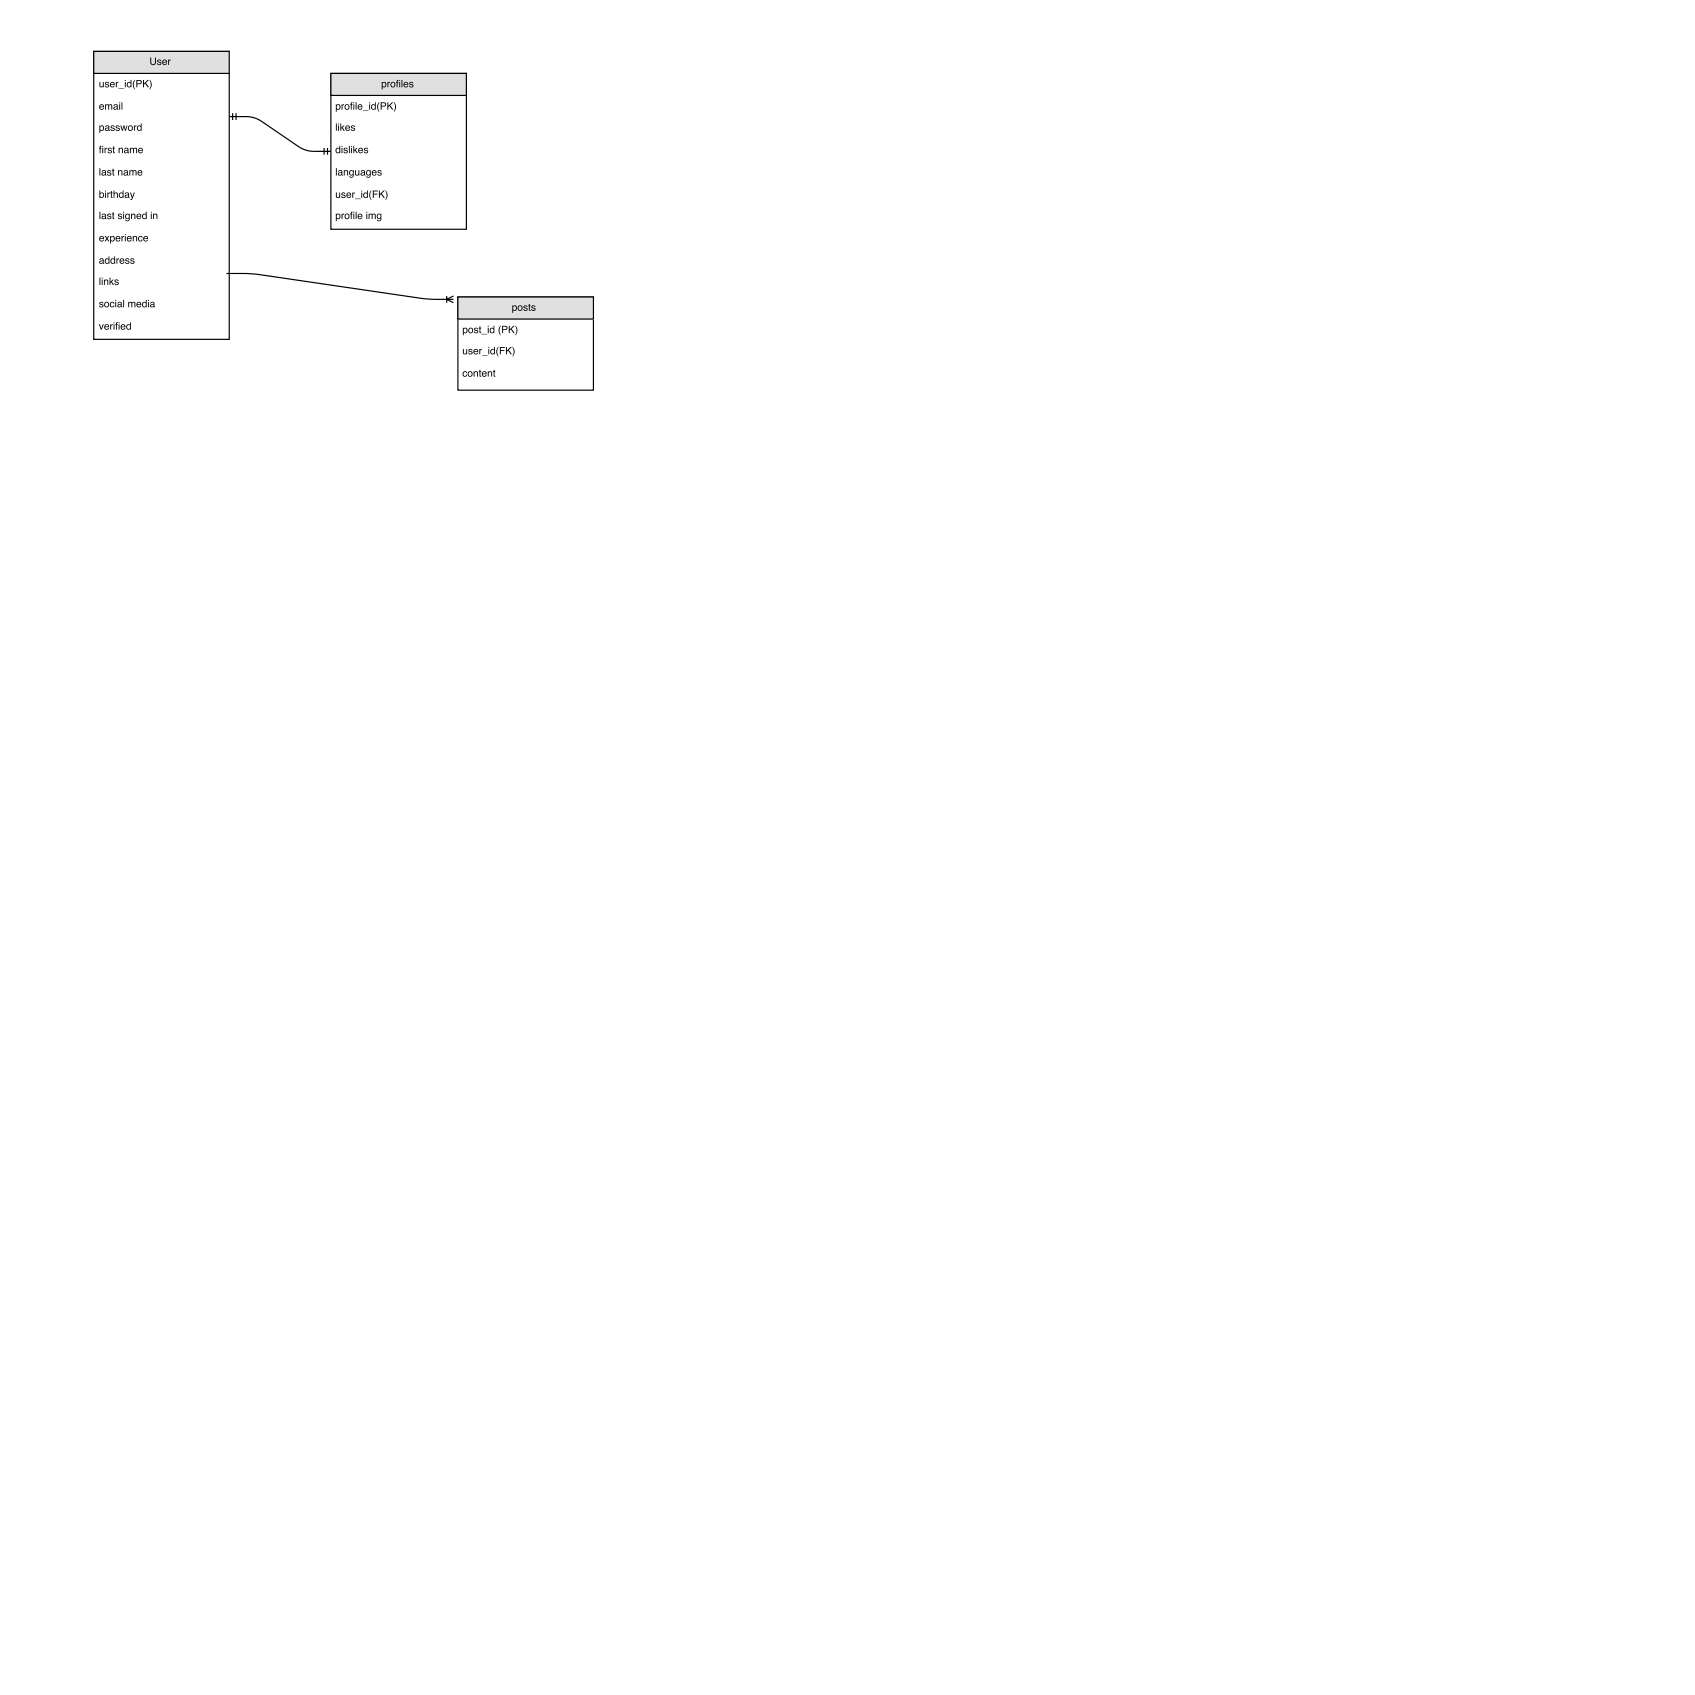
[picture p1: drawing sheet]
<svg xmlns="http://www.w3.org/2000/svg" width="508mm" height="508mm" viewBox="0 0 508 508" stroke-linecap="round" stroke-linejoin="round" font-family="sans-serif">
<path d="M28.1 15.4h40.7v86.4h-40.7z" fill="none" stroke="#000" stroke-width=".35"/>
<path d="M28.1 15.4h40.7v6.6h-40.7z" fill="#e0e0e0"/>
<path d="M28.1 15.4h40.7v6.6h-40.7z" fill="none" stroke="#000" stroke-width=".35"/>
<g fill="#000">
<path d="M45.1 17.3h.3v1.3a.56 .56 0 0 0 .5 .7 .56 .56 0 0 0 .6-.7v-1.3h.3v1.2a.87 .87 0 0 1-.9 1 .87 .87 0 0 1-.8-1zM47.3 18a.64 .64 0 0 1 1.1 .3h-.3a.34 .34 0 0 0-.3-.2 .34 .34 0 0 0-.4 .3h.1a.58 .58 0 0 1 .8 .4 .58 .58 0 0 1-.3 .7l-.7-.1-.2-.4h.3a.39 .39 0 0 0 .4 .3 .39 .39 0 0 0 .3-.3v-.1a.66 .66 0 0 1-.7-.2 .66 .66 0 0 1-.1-.7zM48.8 18.1a.73 .73 0 0 1 .9-.2 .73 .73 0 0 1 .4 .9h-1.2a.45 .45 0 0 0 .4 .5 .45 .45 0 0 0 .5-.3h.3a.8 .8 0 0 1-1.3 .4 .8 .8 0 0 1 0-1.3zM49.1 18.2l-.2 .3h.9l-.3-.4zM50.4 17.9h.3v.3l.5-.3v.2l-.5 .3v1.1h-.3z"/>
<path d="M29.8 24.6h.3v1a.41 .41 0 0 0 .5 .4 .41 .41 0 0 0 .2-.6v-.8h.3v1.6h-.2v-.3a.55 .55 0 0 1-.7 .3 .55 .55 0 0 1-.4-.5zM31.6 24.7a.64 .64 0 0 1 1.1 .3h-.3a.34 .34 0 0 0-.3-.2 .34 .34 0 0 0-.3 .3 .58 .58 0 0 1 .8 .4 .58 .58 0 0 1-.3 .7l-.7-.1-.2-.4h.3a.39 .39 0 0 0 .4 .3 .39 .39 0 0 0 .4-.3l-.1-.1a.66 .66 0 0 1-.7-.2 .66 .66 0 0 1-.1-.7zM33.2 24.8a.73 .73 0 0 1 .9-.2 .73 .73 0 0 1 .3 .9h-1.2a.45 .45 0 0 0 .4 .5 .45 .45 0 0 0 .5-.3h.3a.8 .8 0 0 1-1.2 .4 .8 .8 0 0 1 0-1.3zM33.4 24.9l-.1 .4h.8l-.2-.5zM34.8 24.6h.2v.3l.5-.3v.2l-.5 .3v1.1h-.2zM35.6 26.4l1.7 .2zM37.4 24.6h.3v1.6h-.3zM37.4 24h.3v.3h-.3zM38.4 24.9a.58 .58 0 0 0-.1 .9 .58 .58 0 0 0 .9 0 .58 .58 0 0 0-.1-.9zM38.3 24.7l.6-.1 .3 .2v-.8h.2v2.2h-.2v-.2a.78 .78 0 0 1-1.2-.2 .78 .78 0 0 1 .3-1.1zM40.3 24h.2l-.4 1.7 .4 1.1a1.94 1.94 0 0 1-.2-2.8zM40.9 24h1a.63 .63 0 0 1 .6 .6 .63 .63 0 0 1-.6 .7h-.7v.9h-.3zM41.2 24.2v.8h.6a.38 .38 0 0 0 .4-.4 .38 .38 0 0 0-.4-.4zM42.9 24h.3v1.1l1.1-1.1h.4l-.9 .9 .9 1.3h-.4l-.8-1.1-.3 .3v.8h-.3zM44.8 24a1.79 1.79 0 0 1 0 2.8l.4-1.4z"/>
<path d="M30.2 38a.53 .53 0 0 0-.1 .8 .53 .53 0 0 0 .8 0 .54 .54 0 0 0 0-.7 .54 .54 0 0 0-.7-.1zM29.8 37.6h.3v.3a.75 .75 0 0 1 1.1 0 .75 .75 0 0 1-.1 1.1l-.6 .3-.4-.2v.8h-.3zM31.8 38.7a.35 .35 0 0 0 .4 .3 .35 .35 0 0 0 .2-.5zM31.6 37.8a.71 .71 0 0 1 1.2 .2l.2 1.2-.5-.2a.53 .53 0 0 1-.9 .2 .53 .53 0 0 1 .4-.9l.5-.1a.36 .36 0 0 0-.3-.4 .36 .36 0 0 0-.4 .3h-.3zM33.3 37.7a.64 .64 0 0 1 1.1 .4h-.3a.34 .34 0 0 0-.3-.3 .34 .34 0 0 0-.3 .3v.1a.58 .58 0 0 1 .8 .3 .58 .58 0 0 1-.3 .8l-.7-.2-.2-.4h.3a.39 .39 0 0 0 .4 .4 .39 .39 0 0 0 .3-.4v-.1a.66 .66 0 0 1-.7-.2 .66 .66 0 0 1-.1-.7zM34.9 37.7a.64 .64 0 0 1 1 .4h-.2a.34 .34 0 0 0-.4-.3 .34 .34 0 0 0-.3 .3l.1 .1a.58 .58 0 0 1 .7 .3 .58 .58 0 0 1-.3 .8l-.7-.2-.2-.4h.3a.39 .39 0 0 0 .4 .4 .39 .39 0 0 0 .4-.4l-.1-.1a.66 .66 0 0 1-.7-.2 .66 .66 0 0 1 0-.7zM36.1 37.6h.3l.3 1.3 .3-1.3h.3l.3 1.3 .3-1.3h.3l-.4 1.6h-.3l-.4-1.2-.3 1.2h-.2zM38.6 38.4a.56 .56 0 0 0 1.1 0 .56 .56 0 0 0-1.1 0zM38.3 38.5a.85 .85 0 0 1 1.7 0 .85 .85 0 0 1-1.7 0zM40.2 37.6h.2v.3l.5-.3v.3l-.4 .3-.1 1h-.2zM41.5 38a.58 .58 0 0 0-.1 .9 .58 .58 0 0 0 .8-.1 .58 .58 0 0 0-.1-.8zM41.4 37.7l.5-.1 .3 .2v-.8h.3v2.2h-.3v-.2a.78 .78 0 0 1-1.1-.1 .78 .78 0 0 1 .3-1.2z"/>
<path d="M29.9 31.5a.73 .73 0 0 1 .9-.2 .73 .73 0 0 1 .4 .9h-1.2a.45 .45 0 0 0 .4 .5 .45 .45 0 0 0 .5-.3h.3a.8 .8 0 0 1-1.3 .4 .8 .8 0 0 1 0-1.3zM30.2 31.6l-.2 .4h.9l-.3-.5zM31.5 31.3h.3v.2a.52 .52 0 0 1 .9 0 .53 .53 0 0 1 .6-.2 .53 .53 0 0 1 .4 .5v1.1h-.3v-1.3l-.3-.1-.3 .2-.1 1.2h-.2v-1.1a.36 .36 0 0 0-.5-.3 .36 .36 0 0 0-.2 .5v.9h-.3zM34.3 32.3a.35 .35 0 0 0 .5 .4 .35 .35 0 0 0 .1-.6zM34.2 31.5a.71 .71 0 0 1 1.1 .2l.2 1.2-.4-.2a.53 .53 0 0 1-.9 .1 .53 .53 0 0 1 .3-.8l.5-.2a.36 .36 0 0 0-.3-.3 .36 .36 0 0 0-.4 .3h-.2zM35.8 31.3h.2v1.6h-.2zM35.8 30.7h.2v.3h-.2zM36.4 30.7h.3v2.2h-.3z"/>
<path d="M29.8 57.1h.3v.8a.73 .73 0 0 1 1.1 .6 .73 .73 0 0 1-1.1 .6v.2h-.3zM30.2 58.1a.57 .57 0 0 0-.2 .8 .57 .57 0 0 0 .9 .1 .57 .57 0 0 0-.1-.9l-.3-.2zM31.5 57.8h.3v1.5h-.3zM31.5 57.2h.3v.3h-.3zM32.2 57.7h.3v.3l.5-.3v.3l-.5 .3v1h-.3zM33.3 57.3h.2v.4h.3v.3h-.3v1l.3 .3-.5-.1v-1.2h-.3zM34.1 57.1h.2v.9a.56 .56 0 0 1 .7-.3 .56 .56 0 0 1 .4 .6v1h-.3v-1a.39 .39 0 0 0-.5-.4 .39 .39 0 0 0-.3 .6v.8h-.2zM36 58.1a.58 .58 0 0 0-.1 .9 .58 .58 0 0 0 .9 0 .58 .58 0 0 0-.1-.9zM36 57.8l.5-.1 .3 .2v-.8h.3v2.2h-.3v-.2a.78 .78 0 0 1-1.2-.1 .78 .78 0 0 1 .4-1.2zM37.7 58.8a.35 .35 0 0 0 .4 .3 .35 .35 0 0 0 .2-.5zM37.5 57.9a.71 .71 0 0 1 1.2 .2l.2 1.2-.5-.2a.53 .53 0 0 1-.9 .2 .53 .53 0 0 1 .4-.9l.5-.1a.36 .36 0 0 0-.3-.4 .36 .36 0 0 0-.4 .3h-.2zM39 57.7h.3l.4 1.3 .4-1.3h.3l-.3 1a1.23 1.23 0 0 1-.9 1.3l-.1-.3h.3l.2-.3z"/>
<path d="M29.8 50.4h.3v2.2h-.3zM30.7 52.1a.35 .35 0 0 0 .5 .3 .35 .35 0 0 0 .2-.5zM30.6 51.2a.71 .71 0 0 1 1.2 .2l.1 1.2-.4-.2a.53 .53 0 0 1-.9 .2 .53 .53 0 0 1 .3-.9l.6-.1a.36 .36 0 0 0-.3-.4 .36 .36 0 0 0-.4 .3h-.3zM32.3 51.1a.64 .64 0 0 1 1.1 .4h-.3a.34 .34 0 0 0-.3-.3 .34 .34 0 0 0-.4 .3l.1 .1a.58 .58 0 0 1 .8 .3 .58 .58 0 0 1-.3 .8l-.7-.2-.2-.4h.3a.39 .39 0 0 0 .4 .4 .39 .39 0 0 0 .3-.4v-.1a.66 .66 0 0 1-.7-.2 .66 .66 0 0 1-.1-.7zM33.8 50.6h.2v.4h.3v.3h-.3v1l.3 .3-.5-.1v-1.2h-.2zM35.4 51h.3v.3a.57 .57 0 0 1 .6-.3 .57 .57 0 0 1 .4 .6v1h-.3v-1a.39 .39 0 0 0-.4-.3 .39 .39 0 0 0-.3 .5v.8h-.3zM37.3 52.1a.35 .35 0 0 0 .5 .3 .35 .35 0 0 0 .2-.5zM37.2 51.2a.71 .71 0 0 1 1.2 .2l.1 1.2-.4-.2a.53 .53 0 0 1-.9 .2 .53 .53 0 0 1 .3-.9l.6-.1a.36 .36 0 0 0-.3-.4 .36 .36 0 0 0-.4 .3h-.3zM38.8 51h.3v.3a.52 .52 0 0 1 .9 0 .53 .53 0 0 1 .6-.3 .53 .53 0 0 1 .3 .6v1h-.2l-.1-1.2-.2-.2-.4 .3v1.1h-.3v-1a.36 .36 0 0 0-.4-.4 .36 .36 0 0 0-.2 .6v.8h-.3zM41.5 51.2a.73 .73 0 0 1 .8-.1 .73 .73 0 0 1 .4 .8h-1.2a.45 .45 0 0 0 .4 .5 .45 .45 0 0 0 .5-.3h.3a.8 .8 0 0 1-1.2 .4 .8 .8 0 0 1 0-1.3zM41.7 51.4l-.2 .3h.9l-.3-.4z"/>
<path d="M30 43.9l.4-.2-.2 .4 .2 .5h-.2v1.3h-.3v-1.3h-.2zM30.7 44.3h.2v1.6h-.2zM30.7 43.7h.2v.3h-.2zM31.4 44.3h.2v.3l.5-.3v.3l-.4 .3-.1 1h-.2zM32.5 44.4a.64 .64 0 0 1 1 .4h-.2a.34 .34 0 0 0-.4-.3 .34 .34 0 0 0-.3 .3l.1 .1a.58 .58 0 0 1 .8 .3 .58 .58 0 0 1-.4 .8l-.7-.2-.1-.4h.2a.39 .39 0 0 0 .4 .4 .39 .39 0 0 0 .4-.4l-.1-.1a.66 .66 0 0 1-.6-.2 .66 .66 0 0 1-.1-.7zM33.9 43.9h.3v.4h.3v.3h-.3v1l.3 .3-.5-.1-.1-1.2h-.2zM35.6 44.3h.2v.3a.57 .57 0 0 1 .7-.3 .57 .57 0 0 1 .4 .6v1h-.3v-1a.39 .39 0 0 0-.5-.3 .39 .39 0 0 0-.3 .5v.8h-.2zM37.5 45.4a.35 .35 0 0 0 .5 .3 .35 .35 0 0 0 .1-.5zM37.4 44.5a.71 .71 0 0 1 1.1 .2l.2 1.2-.4-.2a.53 .53 0 0 1-.9 .2 .53 .53 0 0 1 .3-.9l.5-.1a.36 .36 0 0 0-.3-.4 .36 .36 0 0 0-.4 .3h-.2zM39 44.3h.2v.3a.52 .52 0 0 1 .9 0 .53 .53 0 0 1 .6-.3 .53 .53 0 0 1 .4 .6v1h-.3v-1.2l-.2-.2-.4 .3v1.1h-.3v-1a.36 .36 0 0 0-.5-.4 .36 .36 0 0 0-.2 .6v.8h-.2zM41.6 44.5a.73 .73 0 0 1 .9-.1 .73 .73 0 0 1 .4 .8h-1.2a.45 .45 0 0 0 .3 .5 .45 .45 0 0 0 .6-.3h.2a.8 .8 0 0 1-1.2 .4 .8 .8 0 0 1 0-1.3zM41.8 44.7l-.1 .3h.9l-.3-.4z"/>
<path d="M29.8 63.5h.3v2.2h-.3zM30.7 65.1a.35 .35 0 0 0 .5 .4 .35 .35 0 0 0 .2-.6zM30.6 64.3a.71 .71 0 0 1 1.2 .2l.1 1.2-.4-.2a.53 .53 0 0 1-.9 .1 .53 .53 0 0 1 .3-.8l.6-.2a.36 .36 0 0 0-.3-.3 .36 .36 0 0 0-.4 .3h-.3zM32.3 64.2a.64 .64 0 0 1 1.1 .4h-.3a.34 .34 0 0 0-.3-.3 .34 .34 0 0 0-.4 .3l.1 .1a.58 .58 0 0 1 .8 .3 .58 .58 0 0 1-.3 .7l-.7-.1-.2-.4h.3a.39 .39 0 0 0 .4 .3 .39 .39 0 0 0 .3-.3v-.1a.66 .66 0 0 1-.7-.2 .66 .66 0 0 1-.1-.7zM33.8 63.6h.2v.5h.3v.2h-.3v1.1l.3 .3-.5-.2v-1.2h-.2zM35.5 64.2a.64 .64 0 0 1 1.1 .4h-.3a.34 .34 0 0 0-.3-.3 .34 .34 0 0 0-.3 .3v.1a.58 .58 0 0 1 .8 .3 .58 .58 0 0 1-.3 .7l-.7-.1-.2-.4h.3a.39 .39 0 0 0 .4 .3 .39 .39 0 0 0 .3-.3v-.1a.66 .66 0 0 1-.7-.2 .66 .66 0 0 1-.1-.7zM36.9 64.1h.3v1.6h-.3zM36.9 63.5h.3v.3h-.3zM37.7 64.3l.5-.2 .5 .2v-.2h.2v1.5a.7 .7 0 0 1-.5 .7 .7 .7 0 0 1-.8-.4h.2a.46 .46 0 0 0 .6 .2 .46 .46 0 0 0 .2-.6 .76 .76 0 0 1-1.1-.1 .76 .76 0 0 1 .2-1.1zM37.9 64.4a.57 .57 0 0 0-.1 .9 .57 .57 0 0 0 .8 0 .57 .57 0 0 0-.1-.9zM39.3 64.1h.3v.2a.57 .57 0 0 1 .6-.2 .57 .57 0 0 1 .4 .6v1h-.3v-1a.39 .39 0 0 0-.4-.4 .39 .39 0 0 0-.3 .6v.8h-.3zM41.1 64.3a.73 .73 0 0 1 .9-.2 .73 .73 0 0 1 .4 .9h-1.2a.45 .45 0 0 0 .3 .5 .45 .45 0 0 0 .6-.3h.2a.8 .8 0 0 1-1.2 .4 .8 .8 0 0 1 0-1.3zM41.3 64.4l-.1 .4h.9l-.3-.5zM43 64.5a.58 .58 0 0 0-.1 .8 .58 .58 0 0 0 .9 0 .58 .58 0 0 0-.2-.9zM42.9 64.2l.5-.1 .3 .2v-.8h.3v2.2h-.2v-.2a.78 .78 0 0 1-1.2-.2 .78 .78 0 0 1 .3-1.1zM45.2 64.1h.3v1.6h-.3zM45.2 63.5h.3v.3h-.3zM45.9 64.1h.3v.2a.57 .57 0 0 1 .6-.2 .57 .57 0 0 1 .4 .6v1h-.3v-1a.39 .39 0 0 0-.4-.4 .39 .39 0 0 0-.3 .6v.8h-.3z"/>
<path d="M30.1 78.5a.35 .35 0 0 0 .4 .4 .35 .35 0 0 0 .2-.6zM29.9 77.7a.71 .71 0 0 1 1.2 .2l.2 1.2-.5-.2a.53 .53 0 0 1-.9 .1 .53 .53 0 0 1 .4-.8l.5-.2a.36 .36 0 0 0-.3-.3 .36 .36 0 0 0-.4 .3h-.3zM31.8 77.9a.58 .58 0 0 0-.1 .8 .58 .58 0 0 0 .9 0 .58 .58 0 0 0-.1-.9zM31.7 77.6l.6-.1 .3 .2v-.8h.2v2.2h-.2v-.2a.78 .78 0 0 1-1.2-.2 .78 .78 0 0 1 .3-1.1zM33.5 77.9a.58 .58 0 0 0-.1 .8 .58 .58 0 0 0 .9 0 .58 .58 0 0 0-.2-.9zM33.4 77.6l.6-.1 .3 .2v-.8h.2v2.2h-.2v-.2a.78 .78 0 0 1-1.2-.2 .78 .78 0 0 1 .3-1.1zM34.9 77.5h.3v.3l.5-.3v.3l-.5 .2v1.1h-.3zM36 77.7a.73 .73 0 0 1 .9-.1 .73 .73 0 0 1 .4 .8h-1.2a.45 .45 0 0 0 .4 .5 .45 .45 0 0 0 .5-.3h.3a.8 .8 0 0 1-1.3 .4 .8 .8 0 0 1 0-1.3zM36.3 77.8l-.2 .4h.9l-.3-.5zM37.7 77.6a.64 .64 0 0 1 1.1 .4h-.3a.34 .34 0 0 0-.3-.3 .34 .34 0 0 0-.3 .3v.1a.58 .58 0 0 1 .8 .3 .58 .58 0 0 1-.3 .7l-.7-.1-.2-.4h.3a.39 .39 0 0 0 .4 .3 .39 .39 0 0 0 .4-.3l-.1-.1a.66 .66 0 0 1-.7-.2 .66 .66 0 0 1-.1-.7zM39.3 77.6a.64 .64 0 0 1 1 .4h-.2a.34 .34 0 0 0-.4-.3 .34 .34 0 0 0-.3 .3l.1 .1a.58 .58 0 0 1 .7 .3 .58 .58 0 0 1-.3 .7l-.7-.1-.2-.4h.3a.39 .39 0 0 0 .4 .3 .39 .39 0 0 0 .4-.3l-.1-.1a.66 .66 0 0 1-.6-.2 .66 .66 0 0 1-.1-.7z"/>
<path d="M29.9 71a.73 .73 0 0 1 .9-.2 .73 .73 0 0 1 .4 .9h-1.2a.45 .45 0 0 0 .4 .5 .45 .45 0 0 0 .5-.3h.3a.8 .8 0 0 1-1.3 .4 .8 .8 0 0 1 0-1.3zM30.2 71.1l-.2 .4h.9l-.3-.5zM31.4 70.8h.3l.4 .6 .4-.6h.3l-.6 .8 .6 .8h-.3l-.4-.6-.4 .6h-.4l.6-.8zM33.4 71.1a.53 .53 0 0 0-.1 .8 .53 .53 0 0 0 .8 0 .54 .54 0 0 0 0-.7 .54 .54 0 0 0-.7-.1zM33 70.8h.3v.2a.75 .75 0 0 1 1.1 0 .75 .75 0 0 1-.1 1.1l-.5 .3-.5-.2v.8h-.3zM34.9 71a.73 .73 0 0 1 .9-.2 .73 .73 0 0 1 .3 .9h-1.2a.45 .45 0 0 0 .4 .5 .45 .45 0 0 0 .5-.3h.3a.8 .8 0 0 1-1.2 .4 .8 .8 0 0 1 0-1.3zM35.1 71.1l-.2 .4h.9l-.3-.5zM36.4 70.8h.3v.3l.5-.3v.3l-.5 .2v1.1h-.3zM37.4 70.8h.3v1.6h-.3zM37.4 70.2h.3v.3h-.3zM38.2 71a.73 .73 0 0 1 .9-.2 .73 .73 0 0 1 .4 .9h-1.2a.45 .45 0 0 0 .4 .5 .45 .45 0 0 0 .5-.3h.3a.8 .8 0 0 1-1.3 .4 .8 .8 0 0 1 0-1.3zM38.5 71.1l-.2 .4h.9l-.3-.5zM39.8 70.8h.3v.2a.57 .57 0 0 1 .6-.2 .57 .57 0 0 1 .4 .6v1h-.3v-1a.39 .39 0 0 0-.4-.4 .39 .39 0 0 0-.3 .6v.8h-.3zM41.6 71a.65 .65 0 0 1 .7-.2 .65 .65 0 0 1 .5 .5h-.3a.44 .44 0 0 0-.6-.3 .44 .44 0 0 0-.2 .6 .42 .42 0 0 0 .3 .6 .42 .42 0 0 0 .5-.4h.3a.75 .75 0 0 1-1.1 .5 .75 .75 0 0 1-.2-1.1zM43.2 71a.73 .73 0 0 1 .8-.2 .73 .73 0 0 1 .4 .9h-1.2a.45 .45 0 0 0 .4 .5 .45 .45 0 0 0 .5-.3h.3a.8 .8 0 0 1-1.2 .4 .8 .8 0 0 1 0-1.3zM43.4 71.1l-.2 .4h.9l-.3-.5z"/>
<path d="M29.8 83.3h.3v2.1h-.3zM30.5 83.9h.3v1.5h-.3zM30.5 83.3h.3v.3h-.3zM31.2 83.8h.2v.3a.57 .57 0 0 1 .7-.3 .57 .57 0 0 1 .4 .6v1h-.3v-1a.39 .39 0 0 0-.5-.3 .39 .39 0 0 0-.3 .5v.8h-.2zM32.9 83.3h.2v1.2l.7-.7h.4l-.7 .6 .7 1h-.4l-.4-.8-.3 .2v.6h-.2zM34.5 83.9a.64 .64 0 0 1 1.1 .4h-.3a.34 .34 0 0 0-.3-.3 .34 .34 0 0 0-.4 .3l.1 .1a.58 .58 0 0 1 .8 .3 .58 .58 0 0 1-.3 .8l-.7-.2-.2-.4h.3a.39 .39 0 0 0 .4 .4 .39 .39 0 0 0 .3-.4 .66 .66 0 0 1-.7-.3 .66 .66 0 0 1-.1-.7z"/>
<path d="M29.6 97.3h.4l.4 1.3 .4-1.3h.3l-.6 1.5h-.3zM31.5 97.5a.73 .73 0 0 1 .9-.2 .73 .73 0 0 1 .3 .8h-1.1a.45 .45 0 0 0 .3 .6 .45 .45 0 0 0 .5-.4h.3a.8 .8 0 0 1-1.2 .5 .8 .8 0 0 1 0-1.3zM31.7 97.6l-.1 .3h.8l-.2-.4zM33.1 97.3h.2v.2l.5-.3v.3l-.4 .3-.1 1h-.2zM34.1 97.3h.2v1.5h-.2zM34.1 96.7h.2v.3h-.2zM34.9 96.8l.4-.2-.2 .5 .2 .4h-.2v1.3h-.3v-1.3h-.2zM35.6 97.3h.3v1.5h-.3zM35.6 96.7h.3v.3h-.3zM36.4 97.5a.73 .73 0 0 1 .9-.2 .73 .73 0 0 1 .3 .8h-1.1a.45 .45 0 0 0 .3 .6 .45 .45 0 0 0 .5-.4h.3a.8 .8 0 0 1-1.2 .5 .8 .8 0 0 1 0-1.3zM36.6 97.6l-.1 .3h.8l-.2-.4zM38.2 97.6a.58 .58 0 0 0-.1 .9 .58 .58 0 0 0 .9 0 .58 .58 0 0 0-.1-.9zM38.2 97.3l.5-.1 .3 .3v-.8h.2v2.1h-.2v-.2a.78 .78 0 0 1-1.2-.1 .78 .78 0 0 1 .4-1.2z"/>
<path d="M29.9 90.6a.64 .64 0 0 1 1.1 .4h-.3a.34 .34 0 0 0-.3-.3 .34 .34 0 0 0-.3 .3l.1 .1a.58 .58 0 0 1 .7 .3 .58 .58 0 0 1-.3 .8l-.7-.2-.2-.4h.3a.39 .39 0 0 0 .4 .4 .39 .39 0 0 0 .4-.4h-.1a.66 .66 0 0 1-.7-.3 .66 .66 0 0 1-.1-.7zM31.5 91.3a.56 .56 0 0 0 1.1 0 .56 .56 0 0 0-1.1 0zM31.2 91.4a.85 .85 0 0 1 1.7 0 .85 .85 0 0 1-1.7 0zM33.1 90.7a.65 .65 0 0 1 .7-.2 .65 .65 0 0 1 .5 .6h-.3a.44 .44 0 0 0-.5-.3 .44 .44 0 0 0-.3 .6 .42 .42 0 0 0 .3 .6 .42 .42 0 0 0 .5-.4h.3a.75 .75 0 0 1-1.1 .5 .75 .75 0 0 1-.2-1.2zM34.6 90.6h.2v1.5h-.2zM34.6 90h.2v.3h-.2zM35.5 91.6a.35 .35 0 0 0 .4 .3 .35 .35 0 0 0 .2-.5zM35.3 90.7a.71 .71 0 0 1 1.2 .3l.2 1.2-.5-.3a.53 .53 0 0 1-.9 .2 .53 .53 0 0 1 .4-.9l.5-.1a.36 .36 0 0 0-.3-.4 .36 .36 0 0 0-.4 .3h-.2zM36.9 90h.3v2.1h-.3zM38.5 90.6h.2v.2a.52 .52 0 0 1 .9 0 .53 .53 0 0 1 .6-.3 .53 .53 0 0 1 .4 .6v1h-.3v-1.2l-.2-.1-.4 .2v1.1h-.3v-1a.36 .36 0 0 0-.5-.3 .36 .36 0 0 0-.2 .5v.8h-.2zM41.1 90.8a.73 .73 0 0 1 .9-.2 .73 .73 0 0 1 .4 .8h-1.2a.45 .45 0 0 0 .3 .6 .45 .45 0 0 0 .6-.4h.2a.8 .8 0 0 1-1.2 .5 .8 .8 0 0 1 0-1.3zM41.3 90.9l-.1 .3h.9l-.3-.4zM43 90.9a.58 .58 0 0 0-.1 .9 .58 .58 0 0 0 .9 0 .58 .58 0 0 0-.2-.9zM42.9 90.6l.5-.1 .3 .3v-.8h.3v2.1h-.2v-.2a.78 .78 0 0 1-1.2-.1 .78 .78 0 0 1 .3-1.2zM44.4 90.6h.3v1.5h-.3zM44.4 90h.3v.3h-.3zM45.3 91.6a.35 .35 0 0 0 .5 .3 .35 .35 0 0 0 .1-.5zM45.2 90.7a.71 .71 0 0 1 1.1 .3l.2 1.2-.4-.3a.53 .53 0 0 1-.9 .2 .53 .53 0 0 1 .3-.9l.5-.1a.36 .36 0 0 0-.3-.4 .36 .36 0 0 0-.4 .3h-.2z"/>
</g>
<path d="M99.2 22h40.7v46.8h-40.7z" fill="#fff"/>
<path d="M99.2 22h40.7v46.8h-40.7z" fill="none" stroke="#000" stroke-width=".35"/>
<path d="M99.2 22h40.7v6.6h-40.7z" fill="#e0e0e0"/>
<path d="M68.8 35h5.8l2 .4 1.9 1 12.3 8.3 2.6 .7h5.8M69.8 34v2M70.8 34v2M99.2 22h40.7v6.6h-40.7zM97.2 44.4v2M98.2 44.4v2" fill="none" stroke="#000" stroke-width=".35"/>
<g fill="#000">
<path d="M100.7 37h.3v2.2h-.3zM101.4 37.6h.3v1.6h-.3zM101.4 37h.3v.3h-.3zM102.1 37h.2v1.3l.7-.7h.4l-.6 .6 .6 1h-.3l-.5-.8-.3 .2v.6h-.2zM103.7 37.8a.73 .73 0 0 1 .9-.1 .73 .73 0 0 1 .4 .8h-1.2a.45 .45 0 0 0 .4 .5 .45 .45 0 0 0 .5-.3h.3a.8 .8 0 0 1-1.3 .4 .8 .8 0 0 1 0-1.3zM103.9 38l-.1 .3h.9l-.3-.4zM105.4 37.7a.64 .64 0 0 1 1.1 .4h-.3a.34 .34 0 0 0-.3-.3 .34 .34 0 0 0-.3 .3v.1a.58 .58 0 0 1 .8 .3 .58 .58 0 0 1-.3 .8l-.7-.2-.2-.4h.3a.39 .39 0 0 0 .4 .4 .39 .39 0 0 0 .3-.4v-.1a.66 .66 0 0 1-.7-.2 .66 .66 0 0 1-.1-.7z"/>
<path d="M101.1 31.6a.53 .53 0 0 0-.1 .8 .53 .53 0 0 0 .8 0 .54 .54 0 0 0 0-.7 .54 .54 0 0 0-.7-.1zM100.7 31.3h.3v.2a.75 .75 0 0 1 1.1 0 .75 .75 0 0 1-.1 1.1l-.6 .3-.4-.2v.8h-.3zM102.4 31.3h.3v.3l.5-.3v.2l-.5 .3v1.1h-.3zM103.6 32a.56 .56 0 0 0 1.1 0 .56 .56 0 0 0-1.1 0zM103.3 32.1a.85 .85 0 0 1 1.7 0 .85 .85 0 0 1-1.7 0zM105.3 30.8l.4-.1-.2 .4 .2 .4h-.2v1.4h-.3v-1.4h-.2zM106 31.3h.3v1.6h-.3zM106 30.7h.3v.3h-.3zM106.7 30.7h.2v2.2h-.2zM107.5 31.5a.73 .73 0 0 1 .8-.2 .73 .73 0 0 1 .4 .9h-1.2a.45 .45 0 0 0 .4 .5 .45 .45 0 0 0 .5-.3h.3a.8 .8 0 0 1-1.3 .4 .8 .8 0 0 1 .1-1.3zM107.7 31.6l-.2 .4h.9l-.3-.5zM108.8 33.1l1.7 .2zM110.7 31.3h.3v1.6h-.3zM110.7 30.7h.3v.3h-.3zM111.7 31.6a.58 .58 0 0 0-.1 .9 .58 .58 0 0 0 .9 0 .58 .58 0 0 0-.2-.9zM111.6 31.4l.5-.1 .3 .2v-.8h.3v2.2h-.2v-.2a.78 .78 0 0 1-1.2-.2 .78 .78 0 0 1 .3-1.1zM113.6 30.7h.2l-.4 1.7 .4 1.1a1.94 1.94 0 0 1-.2-2.8zM114.2 30.7h1a.63 .63 0 0 1 .6 .6 .63 .63 0 0 1-.6 .7h-.7v.9h-.3zM114.5 30.9v.8h.6a.38 .38 0 0 0 .4-.4 .38 .38 0 0 0-.4-.4zM116.2 30.7h.3v1.1l1-1.1h.4l-.9 .9 1 1.3h-.4l-.8-1.1-.3 .3v.8h-.3zM118.1 30.7a1.79 1.79 0 0 1 0 2.8l.4-1.4z"/>
<path d="M114.9 24.9a.53 .53 0 0 0-.2 .8 .53 .53 0 0 0 .8 0 .54 .54 0 0 0 0-.7 .54 .54 0 0 0-.6-.1zM114.5 24.6h.2v.2a.75 .75 0 0 1 1.1 0 .75 .75 0 0 1 0 1.1l-.6 .3-.5-.2v.8h-.2zM116.2 24.6h.3v.3l.5-.3v.2l-.5 .3v1.1h-.3zM117.3 25.3a.56 .56 0 0 0 1.1 0 .56 .56 0 0 0-1.1 0zM117.1 25.4a.81 .81 0 0 1 1.6 0 .81 .81 0 0 1-1.6 0zM119 24.1l.5-.1-.3 .4 .3 .4h-.3v1.4h-.2v-1.4h-.3zM119.7 24.6h.3v1.6h-.3zM119.7 24h.3v.3h-.3zM120.4 24h.3v2.2h-.3zM121.2 24.8a.73 .73 0 0 1 .9-.2 .73 .73 0 0 1 .4 .9h-1.2a.45 .45 0 0 0 .3 .5 .45 .45 0 0 0 .6-.3h.2a.8 .8 0 0 1-1.2 .4 .8 .8 0 0 1 0-1.3zM121.4 24.9l-.1 .4h.9l-.3-.5zM122.9 24.7a.64 .64 0 0 1 1.1 .3h-.3a.34 .34 0 0 0-.4-.2 .34 .34 0 0 0-.3 .3h.1a.58 .58 0 0 1 .8 .4 .58 .58 0 0 1-.3 .7l-.8-.1-.1-.4h.2a.39 .39 0 0 0 .4 .3 .39 .39 0 0 0 .4-.3l-.1-.1a.66 .66 0 0 1-.6-.2 .66 .66 0 0 1-.1-.7z"/>
<path d="M100.7 50.4h.3v2.2h-.3zM101.6 52.1a.35 .35 0 0 0 .5 .3 .35 .35 0 0 0 .2-.5zM101.5 51.2a.71 .71 0 0 1 1.2 .2l.1 1.2-.4-.2a.53 .53 0 0 1-.9 .2 .53 .53 0 0 1 .3-.9l.6-.1a.36 .36 0 0 0-.3-.4 .36 .36 0 0 0-.4 .3h-.3zM103.1 51h.3v.3a.57 .57 0 0 1 .6-.3 .57 .57 0 0 1 .4 .6v1h-.3v-1a.39 .39 0 0 0-.4-.3 .39 .39 0 0 0-.3 .5v.8h-.3zM104.9 51.2l.5-.2 .4 .3v-.2h.3v1.4a.7 .7 0 0 1-.5 .8 .7 .7 0 0 1-.9-.5h.3a.46 .46 0 0 0 .6 .2 .46 .46 0 0 0 .2-.6 .76 .76 0 0 1-1.1-.1 .76 .76 0 0 1 .2-1.1zM105.1 51.4a.57 .57 0 0 0-.1 .8 .57 .57 0 0 0 .8 .1 .57 .57 0 0 0-.1-.9zM106.5 51h.3v1.1a.41 .41 0 0 0 .5 .3 .41 .41 0 0 0 .2-.6v-.8h.3v1.6h-.3v-.2a.55 .55 0 0 1-.6 .3 .55 .55 0 0 1-.4-.6zM108.4 52.1a.35 .35 0 0 0 .5 .3 .35 .35 0 0 0 .2-.5zM108.3 51.2a.71 .71 0 0 1 1.1 .2l.2 1.2-.4-.2a.53 .53 0 0 1-.9 .2 .53 .53 0 0 1 .3-.9l.6-.1a.36 .36 0 0 0-.4-.4 .36 .36 0 0 0-.4 .3h-.2zM110 51.2l.4-.2 .5 .3v-.2h.3v1.4a.7 .7 0 0 1-.5 .8 .7 .7 0 0 1-.9-.5h.3a.46 .46 0 0 0 .6 .2 .46 .46 0 0 0 .2-.6 .76 .76 0 0 1-1.1-.1 .76 .76 0 0 1 .2-1.1zM110.2 51.4a.57 .57 0 0 0-.2 .8 .57 .57 0 0 0 .9 .1 .57 .57 0 0 0-.1-.9zM111.7 51.2a.73 .73 0 0 1 .9-.1 .73 .73 0 0 1 .3 .8h-1.1a.45 .45 0 0 0 .3 .5 .45 .45 0 0 0 .6-.3h.2a.8 .8 0 0 1-1.2 .4 .8 .8 0 0 1 0-1.3zM111.9 51.4l-.1 .3h.9l-.3-.4zM113.4 51.1a.64 .64 0 0 1 1 .4h-.2a.34 .34 0 0 0-.4-.3 .34 .34 0 0 0-.3 .3l.1 .1a.58 .58 0 0 1 .8 .3 .58 .58 0 0 1-.4 .8l-.7-.2-.1-.4h.2a.39 .39 0 0 0 .4 .4 .39 .39 0 0 0 .4-.4l-.1-.1a.66 .66 0 0 1-.6-.2 .66 .66 0 0 1-.1-.7z"/>
<path d="M100.7 57.7h.3v1.1a.41 .41 0 0 0 .5 .3 .41 .41 0 0 0 .2-.6v-.8h.3v1.6h-.2v-.2a.55 .55 0 0 1-.7 .3 .55 .55 0 0 1-.4-.6zM102.5 57.8a.64 .64 0 0 1 1.1 .4h-.3a.34 .34 0 0 0-.3-.3 .34 .34 0 0 0-.3 .3l.1 .1a.58 .58 0 0 1 .7 .3 .58 .58 0 0 1-.3 .8l-.7-.2-.2-.4h.3a.39 .39 0 0 0 .4 .4 .39 .39 0 0 0 .4-.4h-.1a.66 .66 0 0 1-.7-.3 .66 .66 0 0 1-.1-.7zM104.1 57.9a.73 .73 0 0 1 .9-.1 .73 .73 0 0 1 .3 .8h-1.1a.45 .45 0 0 0 .3 .5 .45 .45 0 0 0 .5-.3h.3a.8 .8 0 0 1-1.2 .4 .8 .8 0 0 1 0-1.3zM104.3 58.1l-.1 .3h.8l-.2-.4zM105.7 57.7h.2v.3l.5-.3v.3l-.4 .3-.1 1h-.2zM106.5 59.6l1.7 .1zM108.4 57.8h.2v1.5h-.2zM108.4 57.2h.2v.3h-.2zM109.3 58.1a.58 .58 0 0 0-.1 .9 .58 .58 0 0 0 .9 0 .58 .58 0 0 0-.1-.9zM109.2 57.8l.6-.1 .3 .2v-.8h.2v2.2h-.2v-.2a.78 .78 0 0 1-1.2-.1 .78 .78 0 0 1 .3-1.2zM111.2 57.1h.2l-.4 1.7 .4 1.2a1.94 1.94 0 0 1-.2-2.9zM111.8 57.2h1.5v.2h-1.2v.7h1.1v.2h-1.1v1h-.3zM113.6 57.2h.3v1l1.1-1h.4l-.9 .8 .9 1.3h-.4l-.7-1.1-.4 .4v.7h-.3zM115.5 57.1a1.79 1.79 0 0 1 0 2.9l.5-1.5z"/>
<path d="M101 44.7a.58 .58 0 0 0-.1 .9 .58 .58 0 0 0 .9-.1 .58 .58 0 0 0-.1-.8zM100.9 44.4l.6-.1 .3 .2v-.8h.2v2.2h-.2v-.2a.78 .78 0 0 1-1.2-.1 .78 .78 0 0 1 .3-1.2zM102.4 44.3h.3v1.6h-.3zM102.4 43.7h.3v.3h-.3zM103.2 44.4a.64 .64 0 0 1 1.1 .4h-.3a.34 .34 0 0 0-.3-.3 .34 .34 0 0 0-.3 .3v.1a.58 .58 0 0 1 .8 .3 .58 .58 0 0 1-.3 .8l-.7-.2-.2-.4h.3a.39 .39 0 0 0 .4 .4 .39 .39 0 0 0 .3-.4v-.1a.66 .66 0 0 1-.7-.2 .66 .66 0 0 1-.1-.7zM104.6 43.7h.3v2.2h-.3zM105.3 44.3h.3v1.6h-.3zM105.3 43.7h.3v.3h-.3zM106 43.7h.2v1.3l.7-.7h.4l-.6 .6 .6 1h-.3l-.5-.8-.3 .2v.6h-.2zM107.6 44.5a.73 .73 0 0 1 .9-.1 .73 .73 0 0 1 .4 .8h-1.2a.45 .45 0 0 0 .3 .5 .45 .45 0 0 0 .6-.3h.2a.8 .8 0 0 1-1.2 .4 .8 .8 0 0 1 0-1.3zM107.8 44.7l-.1 .3h.9l-.3-.4zM109.3 44.4a.64 .64 0 0 1 1.1 .4h-.3a.34 .34 0 0 0-.3-.3 .34 .34 0 0 0-.4 .3l.1 .1a.58 .58 0 0 1 .8 .3 .58 .58 0 0 1-.3 .8l-.7-.2-.2-.4h.3a.39 .39 0 0 0 .4 .4 .39 .39 0 0 0 .3-.4v-.1a.66 .66 0 0 1-.7-.2 .66 .66 0 0 1-.1-.7z"/>
<path d="M101.1 64.4a.53 .53 0 0 0-.1 .8 .53 .53 0 0 0 .8 0 .54 .54 0 0 0 0-.7 .54 .54 0 0 0-.7-.1zM100.7 64.1h.3v.2a.75 .75 0 0 1 1.1 0 .75 .75 0 0 1-.1 1.1l-.6 .3-.4-.2v.8h-.3zM102.4 64.1h.3v.3l.5-.3v.2l-.5 .3v1.1h-.3zM103.6 64.9a.56 .56 0 0 0 1.1 0 .56 .56 0 0 0-1.1 0zM103.3 64.9a.85 .85 0 0 1 1.7 0 .85 .85 0 0 1-1.7 0zM105.3 63.6l.4-.1-.2 .4 .2 .4h-.2v1.4h-.3v-1.4h-.2zM106 64.1h.3v1.6h-.3zM106 63.5h.3v.3h-.3zM106.7 63.5h.2v2.2h-.2zM107.5 64.3a.73 .73 0 0 1 .8-.2 .73 .73 0 0 1 .4 .9h-1.2a.45 .45 0 0 0 .4 .5 .45 .45 0 0 0 .5-.3h.3a.8 .8 0 0 1-1.3 .4 .8 .8 0 0 1 .1-1.3zM107.7 64.4l-.2 .4h.9l-.3-.5zM109.9 64.1h.2v1.6h-.2zM109.9 63.5h.2v.3h-.2zM110.5 64.1h.3v.2a.52 .52 0 0 1 .9 0 .53 .53 0 0 1 .6-.2 .53 .53 0 0 1 .4 .5v1.1h-.3v-1.3l-.3-.1-.3 .2v1.2h-.3v-1.1a.36 .36 0 0 0-.5-.3 .36 .36 0 0 0-.2 .5v.9h-.3zM113.2 64.3l.4-.2 .5 .2v-.2h.3v1.5a.7 .7 0 0 1-.5 .7 .7 .7 0 0 1-.9-.4h.3a.46 .46 0 0 0 .6 .2 .46 .46 0 0 0 .2-.6 .76 .76 0 0 1-1.1-.1 .76 .76 0 0 1 .2-1.1zM113.4 64.4a.57 .57 0 0 0-.2 .9 .57 .57 0 0 0 .9 0 .57 .57 0 0 0-.1-.9z"/>
</g>
<path d="M137.3 89.1h40.7v27.9h-40.7z" fill="#fff"/>
<path d="M137.3 89.1h40.7v27.9h-40.7z" fill="none" stroke="#000" stroke-width=".35"/>
<path d="M137.3 89.1h40.7v6.6h-40.7z" fill="#e0e0e0"/>
<path d="M67.9 82h5.8l3.6 .3 50 7.3 8.7 .2M134 88.8v2M136 88.8l-2 1 2 1M137.3 89.1h40.7v6.6h-40.7z" fill="none" stroke="#000" stroke-width=".35"/>
<g fill="#000">
<path d="M139.2 98.6a.53 .53 0 0 0-.1 .8 .53 .53 0 0 0 .8 0 .54 .54 0 0 0 0-.6 .54 .54 0 0 0-.7-.2zM138.8 98.3h.3v.2a.75 .75 0 0 1 1.1 .1 .75 .75 0 0 1-.1 1l-.6 .4-.4-.3v.8h-.3zM140.7 99.1a.56 .56 0 0 0 1.1 0 .56 .56 0 0 0-1.1 0zM140.4 99.1a.81 .81 0 0 1 1.6 0 .81 .81 0 0 1-1.6 0zM142.3 98.4a.64 .64 0 0 1 1.1 .4h-.3a.34 .34 0 0 0-.3-.3 .34 .34 0 0 0-.3 .3v.1a.58 .58 0 0 1 .8 .3 .58 .58 0 0 1-.3 .8l-.7-.2-.2-.4h.3a.39 .39 0 0 0 .4 .3 .39 .39 0 0 0 .4-.3l-.1-.1a.66 .66 0 0 1-.7-.2 .66 .66 0 0 1-.1-.7zM143.8 97.9h.3v.4h.2v.2h-.2v1.1l.2 .3-.5-.2v-1.2h-.2zM144.4 100.1l1.7 .2zM146.3 98.3h.3v1.6h-.3zM146.3 97.7h.3v.3h-.3zM147.3 98.7a.58 .58 0 0 0-.1 .8 .58 .58 0 0 0 .8 0 .58 .58 0 0 0-.1-.8zM147.2 98.4l.5-.1 .3 .2v-.8h.3v2.2h-.3v-.2a.78 .78 0 0 1-1.1-.2 .78 .78 0 0 1 .3-1.1zM150 97.7h.2l-.4 1.7 .4 1.1a1.94 1.94 0 0 1-.2-2.8zM150.6 97.7h1a.63 .63 0 0 1 .6 .7 .63 .63 0 0 1-.6 .6h-.7v.9h-.3zM150.9 98v.7h.6a.38 .38 0 0 0 .4-.3 .38 .38 0 0 0-.4-.4zM152.6 97.7h.3v1.1l1-1.1h.4l-.9 .9 1 1.3h-.4l-.8-1.1-.3 .3v.8h-.3zM154.5 97.7a1.79 1.79 0 0 1 0 2.8l.4-1.4z"/>
<path d="M154 91.9a.53 .53 0 0 0-.1 .8 .53 .53 0 0 0 .8 0 .54 .54 0 0 0 0-.6 .54 .54 0 0 0-.7-.2zM153.6 91.6h.3v.2a.75 .75 0 0 1 1.1 0 .75 .75 0 0 1-.1 1.1l-.5 .4-.5-.3v.8h-.3zM155.5 92.4a.56 .56 0 0 0 1.1 0 .56 .56 0 0 0-1.1 0zM155.2 92.4a.85 .85 0 0 1 1.7 0 .85 .85 0 0 1-1.7 0zM157.2 91.7a.64 .64 0 0 1 1 .4h-.2a.34 .34 0 0 0-.4-.3 .34 .34 0 0 0-.3 .3l.1 .1a.58 .58 0 0 1 .7 .3 .58 .58 0 0 1-.3 .7l-.7-.1-.2-.4h.3a.39 .39 0 0 0 .4 .3 .39 .39 0 0 0 .4-.3l-.1-.1a.66 .66 0 0 1-.6-.2 .66 .66 0 0 1-.1-.7zM158.6 91.2h.3v.4h.2v.2h-.2v1.1l.2 .3-.5-.2v-1.2h-.2zM159.5 91.7a.64 .64 0 0 1 1.1 .4h-.3a.34 .34 0 0 0-.3-.3 .34 .34 0 0 0-.3 .3v.1a.58 .58 0 0 1 .8 .3 .58 .58 0 0 1-.3 .7l-.7-.1-.2-.4h.3a.39 .39 0 0 0 .4 .3 .39 .39 0 0 0 .3-.3v-.1a.66 .66 0 0 1-.7-.2 .66 .66 0 0 1-.1-.7z"/>
<path d="M138.8 104.7h.3v1a.41 .41 0 0 0 .5 .3 .41 .41 0 0 0 .2-.6v-.7h.3v1.6h-.2v-.3a.55 .55 0 0 1-.7 .3 .55 .55 0 0 1-.4-.6zM140.6 104.8a.64 .64 0 0 1 1.1 .3h-.3a.34 .34 0 0 0-.3-.3 .34 .34 0 0 0-.3 .4h.1a.58 .58 0 0 1 .7 .3 .58 .58 0 0 1-.3 .8l-.7-.1-.2-.4h.3a.39 .39 0 0 0 .4 .3 .39 .39 0 0 0 .4-.4h-.1a.66 .66 0 0 1-.7-.3 .66 .66 0 0 1-.1-.6zM142.2 104.9a.73 .73 0 0 1 .9-.2 .73 .73 0 0 1 .3 .8h-1.1a.45 .45 0 0 0 .3 .6 .45 .45 0 0 0 .5-.3h.3a.8 .8 0 0 1-1.2 .4 .8 .8 0 0 1 0-1.3zM142.4 105l-.1 .3h.8l-.2-.4zM143.8 104.7h.2v.2l.5-.3v.3l-.4 .3-.1 1.1h-.2zM144.6 106.5l1.7 .1zM146.5 104.7h.2v1.6h-.2zM146.5 104.1h.2v.3h-.2zM147.4 105a.58 .58 0 0 0-.1 .9 .58 .58 0 0 0 .9 0 .58 .58 0 0 0-.1-.9zM147.3 104.7h.6l.3 .2v-.8h.2v2.2h-.2v-.3a.78 .78 0 0 1-1.2-.1 .78 .78 0 0 1 .3-1.2zM149.3 104h.2l-.4 1.7 .4 1.2a1.94 1.94 0 0 1-.2-2.9zM149.9 104.1h1.5v.2h-1.2v.7h1.1v.3h-1.1v1h-.3zM151.7 104.1h.3v1l1.1-1h.4l-.9 .9 .9 1.3h-.4l-.7-1.1-.4 .3v.8h-.3zM153.6 104a1.79 1.79 0 0 1 0 2.9l.5-1.4z"/>
<path d="M138.9 111.6a.65 .65 0 0 1 .7-.3 .65 .65 0 0 1 .5 .6h-.3a.44 .44 0 0 0-.6-.3 .44 .44 0 0 0-.2 .6 .42 .42 0 0 0 .3 .6 .42 .42 0 0 0 .5-.4h.3a.75 .75 0 0 1-1.1 .5 .75 .75 0 0 1-.2-1.2zM140.5 112.1a.56 .56 0 0 0 1.1 0 .56 .56 0 0 0-1.1 0zM140.2 112.2a.85 .85 0 0 1 1.7 0 .85 .85 0 0 1-1.7 0zM142.1 111.4h.2v.2a.57 .57 0 0 1 .7-.2 .57 .57 0 0 1 .4 .5v1.1h-.3v-1a.39 .39 0 0 0-.5-.4 .39 .39 0 0 0-.3 .5v.9h-.2zM143.8 110.9h.3v.5h.2v.2h-.2v1l.2 .4-.5-.2v-1.2h-.2zM144.7 111.6a.73 .73 0 0 1 .9-.2 .73 .73 0 0 1 .4 .8h-1.2a.45 .45 0 0 0 .3 .6 .45 .45 0 0 0 .6-.3h.2a.8 .8 0 0 1-1.2 .4 .8 .8 0 0 1 0-1.3zM144.9 111.7l-.1 .3h.9l-.3-.4zM146.3 111.4h.2v.2a.57 .57 0 0 1 .7-.2 .57 .57 0 0 1 .4 .5v1.1h-.3v-1a.39 .39 0 0 0-.5-.4 .39 .39 0 0 0-.2 .5v.9h-.3zM148 110.9h.3v.5h.3v.2h-.3v1l.3 .4-.5-.2-.1-1.2h-.2z"/>
</g>
</svg>
